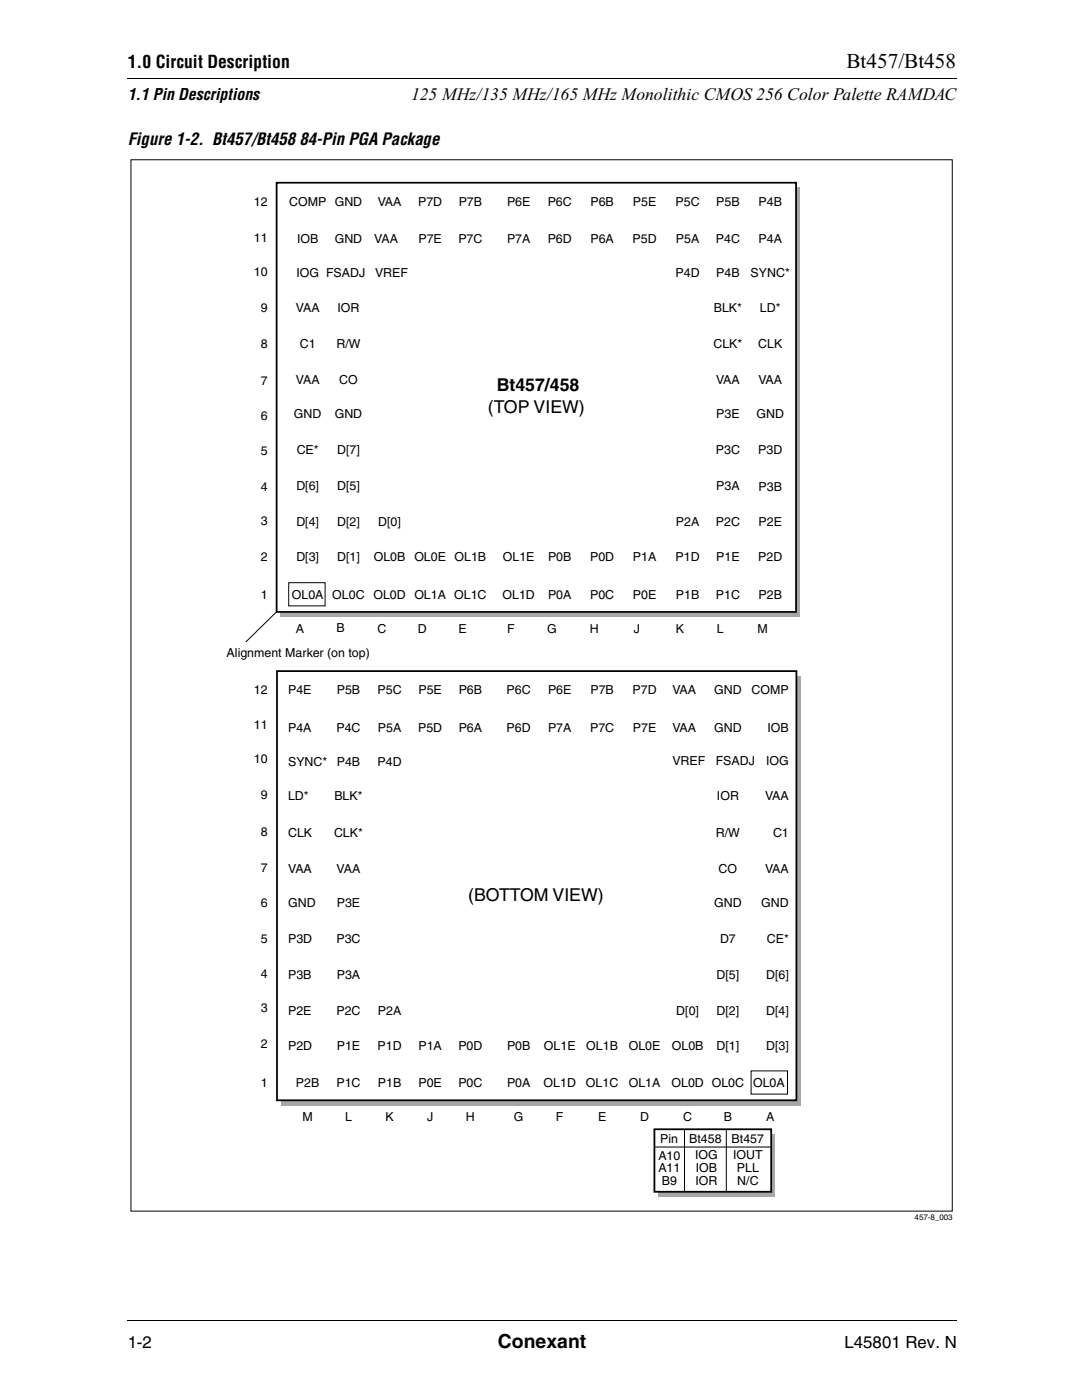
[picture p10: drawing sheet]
<svg xmlns="http://www.w3.org/2000/svg" width="216mm" height="279mm" viewBox="0 0 216 279" stroke-linecap="round" stroke-linejoin="round" font-family="sans-serif">
<defs><g id="words">
<text font-size="4.2" x="168.6" y="13.6">Bt457/Bt458</text>
<text font-size="3.9" x="99.1" y="268.6">Conexant</text>
<g font-size="3.5">
<text x="25.4" y="13.6">1.0 Circuit Description</text>
<text x="81.9" y="19.9">125 MHz/135 MHz/165 MHz Monolithic CMOS 256 Color Palette RAMDAC</text>
<text x="98.9" y="77.8">Bt457/458</text>
<text x="97.2" y="82.3">(TOP VIEW)</text>
<text x="93.3" y="179.6">(BOTTOM VIEW)</text>
</g>
<g font-size="3.3">
<text x="25.4" y="28.9">Figure 1-2. Bt457/Bt458 84-Pin PGA Package</text>
<text x="25.4" y="268.6">1-2</text>
<text x="168.2" y="268.6">L45801 Rev. N</text>
</g>
<text font-size="3.2" x="25.4" y="19.9">1.1 Pin Descriptions</text>
<g font-size="2.5">
<text x="50.5" y="41.1">12</text>
<text x="57.6" y="41">COMP GND</text>
<text x="75.2" y="41">VAA</text>
<text x="83.3" y="41">P7D</text>
<text x="91.4" y="41">P7B</text>
<text x="101" y="41">P6E</text>
<text x="109.1" y="41">P6C</text>
<text x="117.6" y="41">P6B</text>
<text x="126.1" y="41">P5E</text>
<text x="134.6" y="41">P5C</text>
<text x="142.7" y="41">P5B</text>
<text x="151.1" y="41">P4B</text>
<text x="50.5" y="48.2">11</text>
<text x="59.2" y="48.4">IOB</text>
<text x="66.7" y="48.4">GND</text>
<text x="74.5" y="48.4">VAA</text>
<text x="83.4" y="48.4">P7E</text>
<text x="91.3" y="48.4">P7C</text>
<text x="101" y="48.4">P7A</text>
<text x="109.1" y="48.4">P6D</text>
<text x="117.6" y="48.4">P6A</text>
<text x="126" y="48.4">P5D</text>
<text x="134.6" y="48.4">P5A</text>
<text x="142.6" y="48.4">P4C</text>
<text x="151.1" y="48.4">P4A</text>
<text x="50.5" y="55">10</text>
<text x="59" y="55.2">IOG FSADJ</text>
<text x="74.7" y="55.2">VREF</text>
<text x="134.6" y="55.2">P4D</text>
<text x="142.7" y="55.2">P4B</text>
<text x="149.5" y="55.2">SYNC*</text>
<text x="51.9" y="62.2">9</text>
<text x="58.9" y="62.1">VAA</text>
<text x="67.2" y="62.1">IOR</text>
<text x="142.2" y="62.1">BLK*</text>
<text x="151.4" y="62.1">LD*</text>
<text x="51.9" y="69.4">8</text>
<text x="59.7" y="69.3">C1</text>
<text x="67" y="69.3">R/W</text>
<text x="142.1" y="69.3">CLK*</text>
<text x="151" y="69.3">CLK</text>
<text x="51.9" y="76.7">7</text>
<text x="58.9" y="76.5">VAA</text>
<text x="67.6" y="76.5">CO</text>
<text x="142.6" y="76.5">VAA</text>
<text x="151" y="76.5">VAA</text>
<text x="51.9" y="83.6">6</text>
<text x="58.5" y="83.3">GND</text>
<text x="66.7" y="83.3">GND</text>
<text x="142.6" y="83.3">P3E</text>
<text x="150.7" y="83.3">GND</text>
<text x="51.9" y="90.7">5</text>
<text x="59.1" y="90.5">CE*</text>
<text x="67.1" y="90.5">D[7]</text>
<text x="142.6" y="90.5">P3C</text>
<text x="151" y="90.5">P3D</text>
<text x="51.9" y="97.8">4</text>
<text x="59" y="97.7">D[6]</text>
<text x="67.1" y="97.7">D[5]</text>
<text x="142.6" y="97.7">P3A</text>
<text x="151.1" y="97.9">P3B</text>
<text x="51.9" y="104.7">3</text>
<text x="59" y="104.8">D[4]</text>
<text x="67.1" y="104.8">D[2]</text>
<text x="75.3" y="104.8">D[0]</text>
<text x="134.6" y="104.8">P2A</text>
<text x="142.6" y="104.8">P2C</text>
<text x="151.1" y="104.8">P2E</text>
<text x="51.9" y="111.8">2</text>
<text x="59" y="111.8">D[3]</text>
<text x="67.1" y="111.8">D[1]</text>
<text x="74.4" y="111.8">OL0B</text>
<text x="82.5" y="111.8">OL0E OL1B</text>
<text x="100.2" y="111.8">OL1E</text>
<text x="109.2" y="111.8">P0B</text>
<text x="117.5" y="111.8">P0D</text>
<text x="126.1" y="111.8">P1A</text>
<text x="134.6" y="111.8">P1D</text>
<text x="142.7" y="111.8">P1E</text>
<text x="151" y="111.8">P2D</text>
<text x="51.9" y="119.5">1</text>
<text x="58.1" y="119.3">OL0A</text>
<text x="66.2" y="119.3">OL0C</text>
<text x="74.4" y="119.3">OL0D OL1A OL1C</text>
<text x="100.1" y="119.3">OL1D</text>
<text x="109.2" y="119.3">P0A</text>
<text x="117.5" y="119.3">P0C</text>
<text x="126.1" y="119.3">P0E</text>
<text x="134.6" y="119.3">P1B</text>
<text x="142.6" y="119.3">P1C</text>
<text x="151.1" y="119.3">P2B</text>
<text x="45.1" y="130.9">Alignment Marker (on top)</text>
<text x="58.9" y="126.2">A</text>
<text x="67" y="126">B</text>
<text x="75.2" y="126.2">C</text>
<text x="83.2" y="126.2">D</text>
<text x="91.3" y="126.2">E</text>
<text x="101" y="126.2">F</text>
<text x="109" y="126.2">G</text>
<text x="117.5" y="126.2">H</text>
<text x="126.2" y="126.2">J</text>
<text x="134.6" y="126.2">K</text>
<text x="142.8" y="126.2">L</text>
<text x="150.8" y="126.2">M</text>
<text x="50.5" y="138.2">12</text>
<text x="57.4" y="138.4">P4E</text>
<text x="67.1" y="138.4">P5B</text>
<text x="75.2" y="138.4">P5C</text>
<text x="83.4" y="138.4">P5E</text>
<text x="91.4" y="138.4">P6B</text>
<text x="100.9" y="138.4">P6C</text>
<text x="109.2" y="138.4">P6E</text>
<text x="117.6" y="138.4">P7B</text>
<text x="126" y="138.4">P7D</text>
<text x="133.9" y="138.4">VAA</text>
<text x="142.2" y="138.4">GND</text>
<text x="149.7" y="138.4">COMP</text>
<text x="50.5" y="145.4">11</text>
<text x="57.4" y="145.8">P4A</text>
<text x="67" y="145.8">P4C</text>
<text x="75.3" y="145.8">P5A</text>
<text x="83.3" y="145.8">P5D</text>
<text x="91.4" y="145.8">P6A</text>
<text x="100.9" y="145.8">P6D</text>
<text x="109.2" y="145.8">P7A</text>
<text x="117.5" y="145.8">P7C</text>
<text x="126.1" y="145.8">P7E</text>
<text x="133.9" y="145.8">VAA</text>
<text x="142.2" y="145.8">GND</text>
<text x="152.9" y="145.8">IOB</text>
<text x="50.5" y="152.1">10</text>
<text x="57.4" y="152.7">SYNC*</text>
<text x="67.1" y="152.7">P4B</text>
<text x="75.2" y="152.7">P4D</text>
<text x="133.9" y="152.4">VREF</text>
<text x="142.6" y="152.4">FSADJ</text>
<text x="152.6" y="152.4">IOG</text>
<text x="51.9" y="159.3">9</text>
<text x="57.4" y="159.5">LD*</text>
<text x="66.6" y="159.5">BLK*</text>
<text x="142.8" y="159.5">IOR</text>
<text x="152.4" y="159.5">VAA</text>
<text x="51.9" y="166.5">8</text>
<text x="57.4" y="166.8">CLK</text>
<text x="66.5" y="166.8">CLK*</text>
<text x="142.6" y="166.8">R/W</text>
<text x="154" y="166.8">C1</text>
<text x="51.9" y="173.8">7</text>
<text x="57.4" y="174">VAA</text>
<text x="67" y="174">VAA</text>
<text x="143.1" y="174">CO</text>
<text x="152.4" y="174">VAA</text>
<text x="51.9" y="180.8">6</text>
<text x="57.4" y="180.8">GND</text>
<text x="67.1" y="180.8">P3E</text>
<text x="142.2" y="180.8">GND</text>
<text x="151.6" y="180.8">GND</text>
<text x="51.9" y="187.9">5</text>
<text x="57.4" y="188">P3D</text>
<text x="67" y="188">P3C</text>
<text x="143.4" y="188">D7</text>
<text x="152.7" y="188">CE*</text>
<text x="51.9" y="194.9">4</text>
<text x="57.4" y="195.2">P3B</text>
<text x="67.1" y="195.2">P3A</text>
<text x="142.7" y="195.2">D[5]</text>
<text x="152.6" y="195.2">D[6]</text>
<text x="51.9" y="201.8">3</text>
<text x="57.4" y="202.2">P2E</text>
<text x="67" y="202.2">P2C</text>
<text x="75.3" y="202.2">P2A</text>
<text x="134.7" y="202.2">D[0]</text>
<text x="142.7" y="202.2">D[2]</text>
<text x="152.6" y="202.2">D[4]</text>
<text x="51.9" y="209">2</text>
<text x="57.4" y="209.3">P2D</text>
<text x="67.1" y="209.3">P1E</text>
<text x="75.2" y="209.3">P1D</text>
<text x="83.4" y="209.3">P1A</text>
<text x="91.3" y="209.3">P0D</text>
<text x="101" y="209.3">P0B</text>
<text x="108.3" y="209.3">OL1E</text>
<text x="116.8" y="209.3">OL1B</text>
<text x="125.2" y="209.3">OL0E</text>
<text x="133.8" y="209.3">OL0B</text>
<text x="142.7" y="209.3">D[1]</text>
<text x="152.6" y="209.3">D[3]</text>
<text x="51.9" y="216.6">1</text>
<text x="59" y="216.8">P2B</text>
<text x="67" y="216.8">P1C</text>
<text x="75.3" y="216.8">P1B</text>
<text x="83.4" y="216.8">P0E</text>
<text x="91.3" y="216.8">P0C</text>
<text x="101" y="216.8">P0A</text>
<text x="108.3" y="216.8">OL1D</text>
<text x="116.7" y="216.8">OL1C</text>
<text x="125.2" y="216.8">OL1A</text>
<text x="133.7" y="216.8">OL0D OL0C</text>
<text x="150" y="216.8">OL0A</text>
<text x="60.3" y="223.4">M</text>
<text x="68.7" y="223.4">L</text>
<text x="76.8" y="223.4">K</text>
<text x="85.1" y="223.4">J</text>
<text x="92.8" y="223.4">H</text>
<text x="102.4" y="223.4">G</text>
<text x="110.7" y="223.4">F</text>
<text x="119.1" y="223.4">E</text>
<text x="127.5" y="223.4">D</text>
<text x="131.5" y="227.8">Pin</text>
<text x="136.1" y="223.4">C</text>
<text x="137.3" y="227.8">Bt458</text>
<text x="144.2" y="223.4">B</text>
<text x="145.7" y="227.8">Bt457</text>
<text x="152.6" y="223.4">A</text>
<text x="131.1" y="231.2">A10</text>
<text x="131.1" y="233.6">A11</text>
<text x="138.5" y="231">IOG</text>
<text x="138.6" y="233.6">IOB</text>
<text x="146" y="231">IOUT</text>
<text x="146.8" y="233.6">PLL</text>
<text x="131.8" y="236.1">B9</text>
<text x="138.5" y="236.1">IOR</text>
<text x="146.9" y="236.1">N/C</text>
</g>
<text font-size="1.6" x="182.2" y="243.2">457-8_003</text>
</g></defs>
<path d="M25.4 15.5l.1 .2zM190.5 15.5l.1 .2zM25.3 263.1l.1 .2zM190.5 263.1l.1 .2z" fill="#000"/>
<path d="M25.5 15.6h165M25.4 263.2h165.1" fill="none" stroke="#000" stroke-width=".2"/>
<path d="M25.9 31.7h164.1v212h-164.1z" fill="#fff"/>
<path d="M56.5 120.5l-7.5 7.4" fill="none" stroke="#000" stroke-width=".2"/>
<g fill="#a6a6a6">
<path d="M55.9 37.4h103.4v85.5h-103.4z"/>
<path d="M58.3 117.1h7.2v4.6h-7.2z"/>
<path d="M55.9 134.7h103.5v85.6h-103.5z"/>
<path d="M150.4 214.4h7.2v4.6h-7.2z"/>
<path d="M131.1 226h23.3v12.5h-23.3z"/>
</g>
<path d="M131.2 229.6h23.1M137.1 226.1v12.3M145.4 226.1v12.3" fill="none" stroke="#a6a6a6" stroke-width=".2"/>
<g fill="#fff" stroke="#000" stroke-width=".35">
<path d="M55.1 36.4h103.5v85.6h-103.5z"/>
<path d="M55.2 133.8h103.4v85.5h-103.4z"/>
<path d="M130.3 225.1h23.3v12.4h-23.3z"/>
</g>
<g fill="#fff" stroke="#000" stroke-width=".2">
<path d="M57.5 116.1h7.3v4.7h-7.3z"/>
<path d="M149.6 213.5h7.2v4.6h-7.2z"/>
<path d="M136.3 225.1v12.3z"/>
<path d="M144.7 225.2v12.2z"/>
<path d="M130.4 228.6h23.2z"/>
</g>
<path d="M26.1 31.8h163.6v209.6h-163.6z" fill="none" stroke="#000" stroke-width=".2"/>
<use href="#words"/>
</svg>
